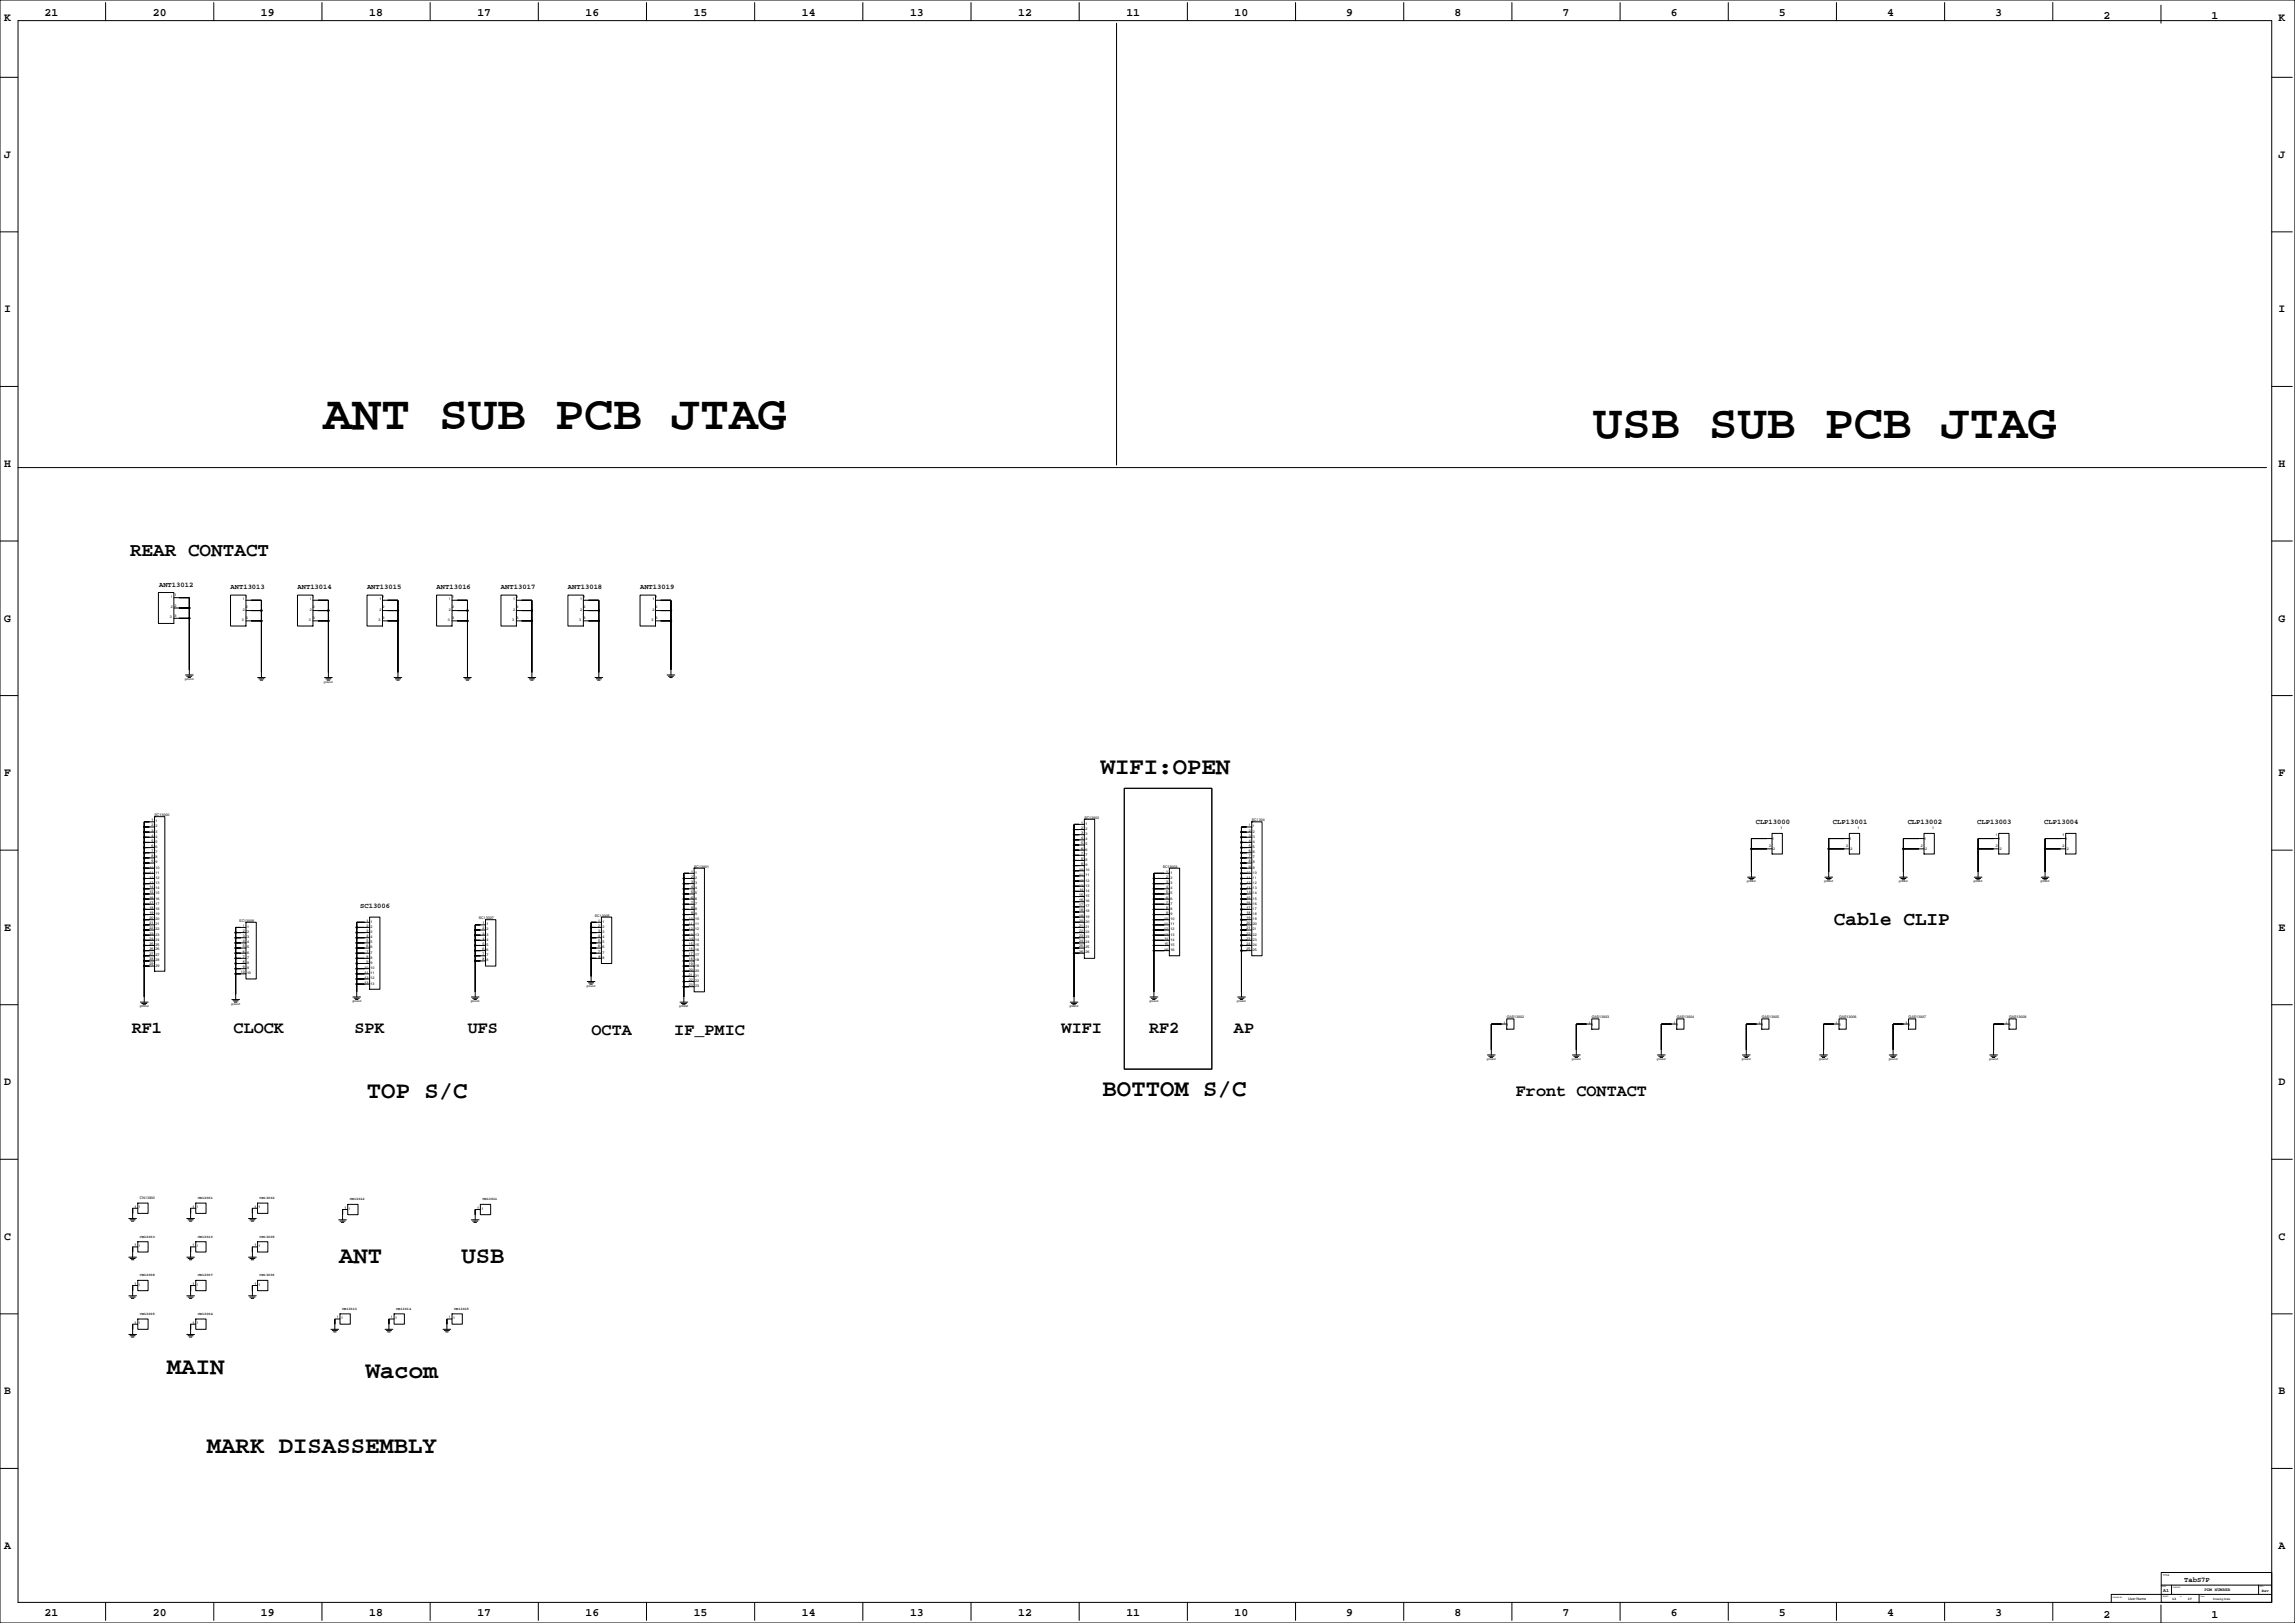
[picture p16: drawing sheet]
<svg xmlns="http://www.w3.org/2000/svg" width="2263mm" height="1600mm" viewBox="0 0 2263 1600" stroke-linecap="round" stroke-linejoin="round" font-family="sans-serif">
<defs><g id="words">
<g font-size="47.6">
<text x="319" y="423">ANT SUB PCB JTAG</text>
<text x="1571" y="432">USB SUB PCB JTAG</text>
</g>
<g font-size="23.6">
<text x="1085" y="763">WIFI:OPEN</text>
<text x="362" y="1083">TOP S/C</text>
<text x="1087" y="1080">BOTTOM S/C</text>
<text x="334" y="1245">ANT</text>
<text x="455" y="1245">USB</text>
<text x="165" y="1354">MAIN</text>
<text x="361" y="1358">Wacom</text>
<text x="204" y="1432">MARK DISASSEMBLY</text>
</g>
<g font-size="19">
<text x="128" y="548">REAR CONTACT</text>
<text x="1808" y="912">Cable CLIP</text>
</g>
<g font-size="16.6">
<text x="130" y="1018">RF1</text>
<text x="230" y="1018">CLOCK</text>
<text x="349" y="1018">SPK</text>
<text x="461" y="1018">UFS</text>
<text x="1047" y="1018">WIFI</text>
<text x="1133" y="1018">RF2</text>
<text x="1217" y="1018">AP</text>
<text x="583" y="1020">OCTA</text>
<text x="665" y="1020">IF_PMIC</text>
<text x="1495" y="1080">Front CONTACT</text>
</g>
<g font-size="11.3">
<text x="44" y="16">21</text>
<text x="151" y="16">20</text>
<text x="257" y="16">19</text>
<text x="364" y="16">18</text>
<text x="471" y="16">17</text>
<text x="577" y="16">16</text>
<text x="684" y="16">15</text>
<text x="791" y="16">14</text>
<text x="897" y="16">13</text>
<text x="1004" y="16">12</text>
<text x="1111" y="16">11</text>
<text x="1217" y="16">10</text>
<text x="1327" y="16">9</text>
<text x="1434" y="16">8</text>
<text x="1541" y="16">7</text>
<text x="1647" y="16">6</text>
<text x="1754" y="16">5</text>
<text x="1861" y="16">4</text>
<text x="1967" y="16">3</text>
<text x="4" y="21">K</text>
<text x="2074" y="18">2</text>
<text x="2181" y="18">1</text>
<text x="2247" y="21">K</text>
<text x="4" y="156">J</text>
<text x="2247" y="156">J</text>
<text x="4" y="308">I</text>
<text x="2247" y="308">I</text>
<text x="4" y="460">H</text>
<text x="2247" y="460">H</text>
<text x="4" y="613">G</text>
<text x="2247" y="613">G</text>
<text x="4" y="765">F</text>
<text x="2247" y="765">F</text>
<text x="4" y="917">E</text>
<text x="2247" y="917">E</text>
<text x="4" y="1070">D</text>
<text x="2247" y="1070">D</text>
<text x="4" y="1222">C</text>
<text x="2247" y="1222">C</text>
<text x="4" y="1374">B</text>
<text x="2247" y="1374">B</text>
<text x="4" y="1527">A</text>
<text x="2247" y="1527">A</text>
<text x="44" y="1593">21</text>
<text x="151" y="1593">20</text>
<text x="257" y="1593">19</text>
<text x="364" y="1593">18</text>
<text x="471" y="1593">17</text>
<text x="577" y="1593">16</text>
<text x="684" y="1593">15</text>
<text x="791" y="1593">14</text>
<text x="897" y="1593">13</text>
<text x="1004" y="1593">12</text>
<text x="1111" y="1593">11</text>
<text x="1217" y="1593">10</text>
<text x="1327" y="1593">9</text>
<text x="1434" y="1593">8</text>
<text x="1541" y="1593">7</text>
<text x="1647" y="1593">6</text>
<text x="1754" y="1593">5</text>
<text x="1861" y="1593">4</text>
<text x="1967" y="1593">3</text>
<text x="2074" y="1595">2</text>
<text x="2181" y="1595">1</text>
</g>
<g font-size="7.1">
<text x="157" y="578">ANT13012</text>
<text x="227" y="580">ANT13013</text>
<text x="293" y="580">ANT13014</text>
<text x="362" y="580">ANT13015</text>
<text x="430" y="580">ANT13016</text>
<text x="494" y="580">ANT13017</text>
<text x="560" y="580">ANT13018</text>
<text x="631" y="580">ANT13019</text>
<text x="1731" y="813">CLP13000</text>
<text x="1807" y="813">CLP13001</text>
<text x="1881" y="813">CLP13002</text>
<text x="1949" y="813">CLP13003</text>
<text x="2015" y="813">CLP13004</text>
<text x="355" y="895">SC13006</text>
<text x="2153" y="1559">TabS7P</text>
</g>
<text font-size="4.9" x="2133" y="1569">A1</text>
<text font-size="4.2" x="2173" y="1568">PDM NUMBER</text>
<text font-size="3.9" x="2230" y="1569">Rev</text>
<g font-size="3.5">
<text x="172" y="588">1</text>
<text x="168" y="589">1</text>
<text x="239" y="592">1</text>
<text x="243" y="590">1</text>
<text x="305" y="592">1</text>
<text x="309" y="590">1</text>
<text x="374" y="592">1</text>
<text x="377" y="590">1</text>
<text x="443" y="592">1</text>
<text x="446" y="590">1</text>
<text x="506" y="592">1</text>
<text x="509" y="590">1</text>
<text x="572" y="592">1</text>
<text x="575" y="590">1</text>
<text x="643" y="592">1</text>
<text x="646" y="590">1</text>
<text x="168" y="599">2</text>
<text x="172" y="598">2</text>
<text x="243" y="600">2</text>
<text x="309" y="600">2</text>
<text x="377" y="600">2</text>
<text x="446" y="600">2</text>
<text x="509" y="600">2</text>
<text x="575" y="600">2</text>
<text x="646" y="600">2</text>
<text x="239" y="602">2</text>
<text x="305" y="602">2</text>
<text x="374" y="602">2</text>
<text x="443" y="602">2</text>
<text x="506" y="602">2</text>
<text x="572" y="602">2</text>
<text x="643" y="602">2</text>
<text x="167" y="609">3</text>
<text x="172" y="608">3</text>
<text x="238" y="612">3</text>
<text x="243" y="610">3</text>
<text x="304" y="612">3</text>
<text x="309" y="610">3</text>
<text x="373" y="612">3</text>
<text x="377" y="610">3</text>
<text x="442" y="612">3</text>
<text x="446" y="610">3</text>
<text x="505" y="612">3</text>
<text x="509" y="610">3</text>
<text x="571" y="612">3</text>
<text x="575" y="610">3</text>
<text x="642" y="612">3</text>
<text x="646" y="610">3</text>
<text x="149" y="810">1</text>
<text x="152" y="804">SC13000</text>
<text x="1069" y="807">SC13002</text>
<text x="1234" y="810">SC1304</text>
<text x="149" y="815">2</text>
<text x="153" y="816">2</text>
<text x="153" y="811">1</text>
<text x="1066" y="812">1</text>
<text x="1070" y="813">1</text>
<text x="1231" y="815">1</text>
<text x="1235" y="816">1</text>
<text x="149" y="820">3</text>
<text x="153" y="821">3</text>
<text x="1066" y="817">2</text>
<text x="1070" y="818">2</text>
<text x="1231" y="820">2</text>
<text x="1235" y="821">2</text>
<text x="1755" y="817">1</text>
<text x="1832" y="817">1</text>
<text x="1905" y="817">1</text>
<text x="149" y="825">4</text>
<text x="153" y="826">4</text>
<text x="1066" y="822">3</text>
<text x="1066" y="827">4</text>
<text x="1070" y="823">3</text>
<text x="1231" y="825">3</text>
<text x="1235" y="826">3</text>
<text x="1747" y="828">1</text>
<text x="1823" y="828">1</text>
<text x="1897" y="828">1</text>
<text x="1968" y="825">1</text>
<text x="1971" y="828">1</text>
<text x="2034" y="825">1</text>
<text x="2037" y="828">1</text>
<text x="149" y="830">5</text>
<text x="153" y="831">5</text>
<text x="1066" y="832">5</text>
<text x="1070" y="828">4</text>
<text x="1070" y="833">5</text>
<text x="1231" y="830">4</text>
<text x="1235" y="831">4</text>
<text x="149" y="840">7</text>
<text x="149" y="835">6</text>
<text x="153" y="836">6</text>
<text x="1066" y="837">6</text>
<text x="1070" y="838">6</text>
<text x="1231" y="840">6</text>
<text x="1231" y="835">5</text>
<text x="1235" y="836">5</text>
<text x="1744" y="835">2</text>
<text x="1748" y="838">2</text>
<text x="1820" y="835">2</text>
<text x="1824" y="838">2</text>
<text x="1894" y="835">2</text>
<text x="1898" y="838">2</text>
<text x="1968" y="835">2</text>
<text x="1972" y="838">2</text>
<text x="2034" y="835">2</text>
<text x="2038" y="838">2</text>
<text x="149" y="845">8</text>
<text x="153" y="841">7</text>
<text x="1066" y="843">7</text>
<text x="1070" y="844">7</text>
<text x="1231" y="845">7</text>
<text x="1235" y="841">6</text>
<text x="149" y="850">9</text>
<text x="153" y="846">8</text>
<text x="153" y="851">9</text>
<text x="1066" y="848">8</text>
<text x="1070" y="849">8</text>
<text x="1231" y="850">8</text>
<text x="1235" y="846">7</text>
<text x="1235" y="851">8</text>
<text x="147" y="856">10</text>
<text x="153" y="856">10</text>
<text x="684" y="855">SC13001</text>
<text x="1066" y="853">9</text>
<text x="1070" y="854">9</text>
<text x="1146" y="855">SC13003</text>
<text x="1231" y="855">9</text>
<text x="1235" y="856">9</text>
<text x="147" y="861">11</text>
<text x="153" y="861">11</text>
<text x="681" y="860">1</text>
<text x="685" y="861">1</text>
<text x="1064" y="864">11</text>
<text x="1064" y="859">10</text>
<text x="1070" y="859">10</text>
<text x="1070" y="864">11</text>
<text x="1150" y="860">1</text>
<text x="1154" y="861">1</text>
<text x="1229" y="861">10</text>
<text x="1235" y="861">10</text>
<text x="147" y="866">12</text>
<text x="153" y="866">12</text>
<text x="681" y="865">2</text>
<text x="685" y="866">2</text>
<text x="1064" y="869">12</text>
<text x="1070" y="869">12</text>
<text x="1150" y="865">2</text>
<text x="1154" y="866">2</text>
<text x="1229" y="866">11</text>
<text x="1235" y="866">11</text>
<text x="147" y="871">13</text>
<text x="147" y="876">14</text>
<text x="153" y="871">13</text>
<text x="681" y="870">3</text>
<text x="681" y="876">4</text>
<text x="685" y="871">3</text>
<text x="1064" y="874">13</text>
<text x="1070" y="874">13</text>
<text x="1150" y="870">3</text>
<text x="1150" y="876">4</text>
<text x="1154" y="871">3</text>
<text x="1229" y="871">12</text>
<text x="1235" y="871">12</text>
<text x="147" y="881">15</text>
<text x="153" y="877">14</text>
<text x="153" y="882">15</text>
<text x="681" y="881">5</text>
<text x="685" y="877">4</text>
<text x="685" y="882">5</text>
<text x="1064" y="878">14</text>
<text x="1070" y="879">14</text>
<text x="1150" y="881">5</text>
<text x="1154" y="877">4</text>
<text x="1154" y="882">5</text>
<text x="1229" y="877">13</text>
<text x="1229" y="881">14</text>
<text x="1235" y="882">14</text>
<text x="1235" y="877">13</text>
<text x="147" y="886">16</text>
<text x="153" y="887">16</text>
<text x="681" y="886">6</text>
<text x="685" y="887">6</text>
<text x="1064" y="883">15</text>
<text x="1070" y="884">15</text>
<text x="1150" y="886">6</text>
<text x="1154" y="887">6</text>
<text x="1229" y="886">15</text>
<text x="1235" y="887">15</text>
<text x="147" y="891">17</text>
<text x="153" y="892">17</text>
<text x="681" y="891">7</text>
<text x="685" y="892">7</text>
<text x="1064" y="893">17</text>
<text x="1064" y="888">16</text>
<text x="1070" y="889">16</text>
<text x="1150" y="891">7</text>
<text x="1154" y="892">7</text>
<text x="1229" y="891">16</text>
<text x="1235" y="892">16</text>
<text x="147" y="896">18</text>
<text x="153" y="897">18</text>
<text x="681" y="896">8</text>
<text x="685" y="897">8</text>
<text x="1064" y="898">18</text>
<text x="1070" y="894">17</text>
<text x="1070" y="899">18</text>
<text x="1150" y="896">8</text>
<text x="1154" y="897">8</text>
<text x="1229" y="896">17</text>
<text x="1235" y="897">17</text>
<text x="147" y="901">19</text>
<text x="153" y="902">19</text>
<text x="586" y="903">SC13005</text>
<text x="681" y="901">9</text>
<text x="685" y="902">9</text>
<text x="1064" y="903">19</text>
<text x="1070" y="904">19</text>
<text x="1150" y="901">9</text>
<text x="1154" y="902">9</text>
<text x="1229" y="901">18</text>
<text x="1235" y="902">18</text>
<text x="147" y="911">21</text>
<text x="147" y="906">20</text>
<text x="153" y="907">20</text>
<text x="236" y="909">SC13008</text>
<text x="361" y="909">1</text>
<text x="365" y="910">1</text>
<text x="472" y="906">SC13007</text>
<text x="476" y="911">1</text>
<text x="590" y="909">1</text>
<text x="594" y="910">1</text>
<text x="679" y="907">10</text>
<text x="685" y="907">10</text>
<text x="1064" y="909">20</text>
<text x="1070" y="910">20</text>
<text x="1148" y="907">10</text>
<text x="1154" y="907">10</text>
<text x="1229" y="906">19</text>
<text x="1229" y="911">20</text>
<text x="1235" y="907">19</text>
<text x="147" y="916">22</text>
<text x="153" y="912">21</text>
<text x="153" y="917">22</text>
<text x="239" y="914">1</text>
<text x="244" y="915">1</text>
<text x="361" y="914">2</text>
<text x="365" y="915">2</text>
<text x="476" y="916">2</text>
<text x="480" y="917">2</text>
<text x="480" y="912">1</text>
<text x="590" y="914">2</text>
<text x="594" y="915">2</text>
<text x="679" y="917">12</text>
<text x="679" y="912">11</text>
<text x="685" y="912">11</text>
<text x="685" y="917">12</text>
<text x="1064" y="914">21</text>
<text x="1070" y="915">21</text>
<text x="1148" y="917">12</text>
<text x="1148" y="912">11</text>
<text x="1154" y="912">11</text>
<text x="1154" y="917">12</text>
<text x="1229" y="916">21</text>
<text x="1235" y="912">20</text>
<text x="1235" y="917">21</text>
<text x="147" y="921">23</text>
<text x="153" y="922">23</text>
<text x="239" y="924">3</text>
<text x="239" y="919">2</text>
<text x="244" y="920">2</text>
<text x="361" y="924">4</text>
<text x="361" y="919">3</text>
<text x="365" y="920">3</text>
<text x="476" y="921">3</text>
<text x="480" y="922">3</text>
<text x="590" y="924">4</text>
<text x="590" y="919">3</text>
<text x="594" y="920">3</text>
<text x="679" y="922">13</text>
<text x="685" y="922">13</text>
<text x="1064" y="924">23</text>
<text x="1064" y="919">22</text>
<text x="1070" y="920">22</text>
<text x="1148" y="922">13</text>
<text x="1154" y="922">13</text>
<text x="1229" y="921">22</text>
<text x="1235" y="922">22</text>
<text x="147" y="926">24</text>
<text x="153" y="927">24</text>
<text x="239" y="929">4</text>
<text x="244" y="930">4</text>
<text x="244" y="925">3</text>
<text x="361" y="929">5</text>
<text x="365" y="925">4</text>
<text x="365" y="930">5</text>
<text x="476" y="926">4</text>
<text x="480" y="927">4</text>
<text x="590" y="929">5</text>
<text x="594" y="925">4</text>
<text x="594" y="930">5</text>
<text x="679" y="926">14</text>
<text x="685" y="927">14</text>
<text x="1064" y="929">24</text>
<text x="1070" y="930">24</text>
<text x="1070" y="925">23</text>
<text x="1148" y="926">14</text>
<text x="1154" y="927">14</text>
<text x="1229" y="926">23</text>
<text x="1235" y="927">23</text>
<text x="147" y="931">25</text>
<text x="153" y="932">25</text>
<text x="239" y="934">5</text>
<text x="244" y="935">5</text>
<text x="361" y="934">6</text>
<text x="365" y="935">6</text>
<text x="476" y="931">5</text>
<text x="480" y="932">5</text>
<text x="590" y="934">6</text>
<text x="594" y="935">6</text>
<text x="679" y="931">15</text>
<text x="685" y="932">15</text>
<text x="1064" y="934">25</text>
<text x="1070" y="935">25</text>
<text x="1148" y="931">15</text>
<text x="1154" y="932">15</text>
<text x="1229" y="931">24</text>
<text x="1235" y="932">24</text>
<text x="147" y="942">27</text>
<text x="147" y="936">26</text>
<text x="153" y="937">26</text>
<text x="239" y="939">6</text>
<text x="244" y="940">6</text>
<text x="361" y="939">7</text>
<text x="365" y="940">7</text>
<text x="476" y="936">6</text>
<text x="476" y="942">7</text>
<text x="480" y="938">6</text>
<text x="590" y="939">7</text>
<text x="594" y="940">7</text>
<text x="679" y="942">17</text>
<text x="679" y="936">16</text>
<text x="685" y="938">16</text>
<text x="1064" y="939">26</text>
<text x="1070" y="939">26</text>
<text x="1148" y="938">16</text>
<text x="1154" y="938">16</text>
<text x="1229" y="936">25</text>
<text x="1235" y="938">25</text>
<text x="147" y="947">28</text>
<text x="153" y="948">28</text>
<text x="153" y="943">27</text>
<text x="239" y="944">7</text>
<text x="244" y="945">7</text>
<text x="361" y="944">8</text>
<text x="365" y="945">8</text>
<text x="476" y="947">8</text>
<text x="480" y="948">8</text>
<text x="480" y="943">7</text>
<text x="590" y="944">8</text>
<text x="594" y="945">8</text>
<text x="679" y="947">18</text>
<text x="685" y="943">17</text>
<text x="685" y="948">18</text>
<text x="147" y="952">29</text>
<text x="153" y="953">29</text>
<text x="239" y="949">8</text>
<text x="244" y="950">8</text>
<text x="361" y="949">9</text>
<text x="365" y="950">9</text>
<text x="679" y="952">19</text>
<text x="685" y="953">19</text>
<text x="238" y="959">10</text>
<text x="239" y="954">9</text>
<text x="244" y="955">9</text>
<text x="359" y="955">10</text>
<text x="365" y="955">10</text>
<text x="679" y="957">20</text>
<text x="685" y="958">20</text>
<text x="244" y="960">10</text>
<text x="359" y="965">12</text>
<text x="359" y="960">11</text>
<text x="365" y="965">12</text>
<text x="365" y="960">11</text>
<text x="679" y="962">21</text>
<text x="685" y="963">21</text>
<text x="359" y="969">13</text>
<text x="365" y="971">13</text>
<text x="679" y="967">22</text>
<text x="685" y="968">22</text>
<text x="679" y="972">23</text>
<text x="685" y="973">23</text>
<text x="1486" y="1004">GAS13002</text>
<text x="1569" y="1004">GAS13003</text>
<text x="1653" y="1004">GAS13004</text>
<text x="1737" y="1004">GAS13005</text>
<text x="1813" y="1004">GAS13006</text>
<text x="1882" y="1004">GAS13007</text>
<text x="1981" y="1004">GAS13008</text>
<text x="1483" y="1010">1</text>
<text x="1486" y="1011">1</text>
<text x="1566" y="1010">1</text>
<text x="1569" y="1011">1</text>
<text x="1650" y="1010">1</text>
<text x="1653" y="1011">1</text>
<text x="1734" y="1010">1</text>
<text x="1737" y="1011">1</text>
<text x="1810" y="1010">1</text>
<text x="1813" y="1011">1</text>
<text x="1879" y="1010">1</text>
<text x="1882" y="1011">1</text>
<text x="1978" y="1010">1</text>
<text x="1981" y="1011">1</text>
<text x="138" y="1182">CN13000</text>
<text x="195" y="1182">CN13001</text>
<text x="256" y="1182">CN13002</text>
<text x="345" y="1183">CN13012</text>
<text x="476" y="1183">CN13011</text>
<text x="133" y="1190">1</text>
<text x="137" y="1191">1</text>
<text x="190" y="1190">1</text>
<text x="194" y="1191">1</text>
<text x="251" y="1190">1</text>
<text x="255" y="1191">1</text>
<text x="340" y="1192">1</text>
<text x="344" y="1192">1</text>
<text x="470" y="1192">1</text>
<text x="475" y="1192">1</text>
<text x="138" y="1220">CN13003</text>
<text x="195" y="1220">CN13010</text>
<text x="256" y="1220">CN13009</text>
<text x="133" y="1228">1</text>
<text x="137" y="1229">1</text>
<text x="190" y="1228">1</text>
<text x="194" y="1229">1</text>
<text x="251" y="1228">1</text>
<text x="255" y="1229">1</text>
<text x="138" y="1258">CN13008</text>
<text x="195" y="1258">CN13007</text>
<text x="256" y="1258">CN13006</text>
<text x="133" y="1267">1</text>
<text x="137" y="1267">1</text>
<text x="190" y="1267">1</text>
<text x="194" y="1267">1</text>
<text x="251" y="1267">1</text>
<text x="255" y="1267">1</text>
<text x="337" y="1291">CN13013</text>
<text x="391" y="1291">CN13014</text>
<text x="448" y="1291">CN13015</text>
<text x="138" y="1296">CN13005</text>
<text x="195" y="1296">CN13004</text>
<text x="332" y="1300">1</text>
<text x="336" y="1300">1</text>
<text x="385" y="1300">1</text>
<text x="390" y="1300">1</text>
<text x="443" y="1300">1</text>
<text x="447" y="1300">1</text>
<text x="133" y="1305">1</text>
<text x="137" y="1305">1</text>
<text x="190" y="1305">1</text>
<text x="194" y="1305">1</text>
<text x="2098" y="1577">User Name</text>
<text x="2141" y="1577">13</text>
<text x="2157" y="1577">17</text>
</g>
<g font-size="2.8">
<text x="182" y="670">ground</text>
<text x="319" y="673">ground</text>
<text x="1722" y="870">ground</text>
<text x="1799" y="870">ground</text>
<text x="1872" y="870">ground</text>
<text x="1946" y="870">ground</text>
<text x="2012" y="870">ground</text>
<text x="578" y="972">ground</text>
<text x="347" y="988">ground</text>
<text x="464" y="988">ground</text>
<text x="1133" y="988">ground</text>
<text x="1220" y="988">ground</text>
<text x="138" y="993">ground</text>
<text x="228" y="990">ground</text>
<text x="670" y="993">ground</text>
<text x="1054" y="993">ground</text>
<text x="1466" y="1045">ground</text>
<text x="1550" y="1045">ground</text>
<text x="1634" y="1045">ground</text>
<text x="1717" y="1045">ground</text>
<text x="1794" y="1045">ground</text>
<text x="1862" y="1045">ground</text>
<text x="1961" y="1045">ground</text>
<text x="2182" y="1577">Drawing Date</text>
</g>
<text font-size="2.5" x="2132" y="1554">TITLE</text>
<g font-size="1.8">
<text x="2132" y="1565">SIZE</text>
<text x="2143" y="1565">DWG NO</text>
<text x="2228" y="1565">REV</text>
<text x="2083" y="1575">DRAWN BY</text>
<text x="2132" y="1574">SHEET</text>
<text x="2150" y="1574">of</text>
<text x="2170" y="1574">Date</text>
</g>
</g></defs>
<g fill="none" stroke="#000" stroke-width=".99">
<path d="M0 0h2263v1600h-2263zM104 3v17M211 3v17M317 3v17M424 3v17M531 3v17M637 3v17M744 3v17M851 3v17M957 3v17M1064 3v17M1171 3v17"/>
<path d="M1277 3v17M1384 3v17M1491 3v17M1597 3v17M1704 3v17M1811 3v17M1917 3v17M2024 3v17M2131 5v18M18 20h2222v1560h-2222zM1101 23v435M0 76h18"/>
<path d="M2240 76h20M0 229h18M2240 229h20M0 381h18M2240 381h20M18 461h2217M0 533h18M2240 533h20M156 584h15v31h-15zM171 589h16v76M171 599h16M227 587h16v30h-16z"/>
<path d="M243 592h15v76M293 587h16v30h-16zM309 592h15v76M362 587h15v30h-15zM377 592h15v76M430 587h16v30h-16zM446 592h15v76M494 587h15v30h-15zM509 592h15v76M560 587h15v30h-15zM575 592h15v76M631 587h15v30h-15z"/>
<path d="M646 592h16v73M171 609h16M243 612h15M243 602h15M309 612h15M309 602h15M377 612h15M377 602h15M446 612h15M446 602h15M509 612h15M509 602h15"/>
<path d="M575 612h15M575 602h15M646 612h16M646 602h16M183 665h7M184 667h5M185 668h3M254 668h8M255 669h5M256 670h3M320 668h8M321 669h5"/>
<path d="M323 670h2M389 668h7M390 669h5M391 670h3M457 668h8M458 669h5M460 670h2M521 668h7M522 669h5M523 670h3M587 668h7M588 669h5"/>
<path d="M589 670h3M658 665h7M659 667h5M660 668h3M0 686h18M2240 686h20M1108 777h87v277h-87zM142 815h10M152 805h11v152h-11zM152 810h-10v178M152 805h1M1059 818h10"/>
<path d="M1069 808h10v137h-10zM1069 813h-10v175M1069 808h1M1234 810h10v132h-10zM1234 815h-10v168M1234 810h1M0 838h18M142 835h10M142 830h10M142 825h10M142 820h10M1059 838h10"/>
<path d="M1059 833h10M1059 828h10M1059 823h10M1224 835h10M1224 830h10M1224 825h10M1224 820h10M1727 837h20M1747 822h10v20h-10zM1747 827h-20v38M1803 837h20M1823 822h10v20h-10z"/>
<path d="M1823 827h-20v38M1877 837h20M1897 822h10v20h-10zM1897 827h-20v38M1950 837h21M1971 822h10v20h-10zM1971 827h-21v38M2016 837h21M2037 822h10v20h-10zM2037 827h-21v38M2240 838h20M142 856h10"/>
<path d="M142 851h10M142 846h10M142 841h10M684 856h11v122h-11zM684 856h1M1059 858h10M1059 848h10M1059 853h10M1059 843h10M1153 856h10v86h-10zM1224 856h10M1224 851h10"/>
<path d="M1224 846h10M1224 841h10M142 876h10M142 871h10M142 866h10M142 861h10M674 876h10M674 871h10M674 866h10M684 861h-10v127M1059 868h10M1059 863h10"/>
<path d="M1059 879h10M1059 874h10M1138 876h15M1138 871h15M1138 866h15M1153 861h-15v122M1224 876h10M1224 871h10M1224 866h10M1224 861h10M1723 865h8M1724 866h5"/>
<path d="M1726 867h2M1799 865h8M1800 866h6M1802 867h2M1873 865h7M1874 866h5M1875 867h3M1946 865h8M1948 866h5M1949 867h3M2012 865h8M2014 866h5"/>
<path d="M2015 867h3M142 896h10M142 891h10M142 886h10M142 881h10M674 896h10M674 891h10M674 886h10M674 881h10M1059 894h10M1059 889h10M1059 899h10"/>
<path d="M1059 884h10M1138 896h15M1138 891h15M1138 886h15M1138 881h15M1224 896h10M1224 891h10M1224 886h10M1224 881h10M142 917h10M142 912h10M142 907h10"/>
<path d="M142 902h10M232 919h11M243 909h10v56h-10zM243 914h-11v71M352 914h12M352 919h12M364 904h11v71h-11zM364 909h-12v74M469 917h10M479 907h10v45h-10zM479 912h-10v71M583 914h10"/>
<path d="M583 919h10M593 904h10v46h-10zM593 909h-10v59M674 917h10M674 912h10M674 907h10M674 902h10M1059 914h10M1059 919h10M1059 909h10M1059 904h10M1138 917h15"/>
<path d="M1138 912h15M1138 907h15M1138 902h15M1224 917h10M1224 912h10M1224 907h10M1224 902h10M142 927h10M142 922h10M142 932h10M142 937h10M232 924h11"/>
<path d="M232 929h11M232 935h11M232 940h11M352 924h12M352 929h12M352 935h12M352 940h12M469 927h10M469 922h10M469 932h10M469 937h10M583 924h10"/>
<path d="M583 929h10M583 935h10M583 940h10M674 927h10M674 922h10M674 932h10M674 937h10M1059 924h10M1059 929h10M1059 935h10M1059 940h10M1138 927h15"/>
<path d="M1138 922h15M1138 932h15M1138 937h15M1224 927h10M1224 922h10M1224 932h10M1224 937h10M142 947h10M142 942h10M142 952h10M232 945h11M232 950h11"/>
<path d="M232 955h11M232 960h11M352 945h12M352 950h12M352 955h12M352 960h12M469 947h10M469 942h10M583 945h10M674 947h10M674 942h10M674 952h10"/>
<path d="M674 957h10M352 965h12M352 970h12M579 968h8M580 969h5M582 970h2M674 968h10M674 973h10M674 962h10M0 990h18M138 988h8M140 989h5"/>
<path d="M141 990h2M229 985h7M230 987h5M231 988h3M348 983h8M349 984h5M350 985h3M465 983h7M466 984h5M467 985h3M670 988h8M672 989h5"/>
<path d="M673 990h2M1055 988h8M1056 989h5M1058 990h2M1134 983h7M1135 984h5M1136 985h3M1220 983h8M1221 984h6M1223 985h2M2240 990h20M1486 1004h7v11h-7z"/>
<path d="M1486 1009h-16v31M1569 1004h7v11h-7zM1569 1009h-15v31M1653 1004h7v11h-7zM1653 1009h-15v31M1737 1004h7v11h-7zM1737 1009h-15v31M1813 1004h7v11h-7zM1813 1009h-15v31M1882 1004h7v11h-7zM1882 1009h-16v31M1981 1004h7v11h-7z"/>
<path d="M1981 1009h-15v31M1467 1040h7M1550 1040h8M1634 1040h8M1718 1040h8M1794 1040h8M1863 1040h7M1962 1040h7M1468 1041h5M1469 1042h3M1552 1041h5M1553 1042h2"/>
<path d="M1635 1041h5M1637 1042h2M1719 1041h5M1720 1042h3M1795 1041h5M1797 1042h2M1864 1041h5M1865 1042h3M1963 1041h5M1964 1042h3M0 1143h18M2240 1143h20"/>
<path d="M136 1186h10v10h-10zM136 1191h-5v10M193 1186h10v10h-10zM193 1191h-5v10M254 1186h10v10h-10zM254 1191h-5v10M343 1187h10v10h-10zM343 1192h-5v10M474 1187h10v10h-10zM474 1192h-5v10M127 1201h8M128 1202h5"/>
<path d="M130 1204h2M184 1201h8M185 1202h5M187 1204h2M245 1201h8M246 1202h5M248 1204h2M334 1202h8M335 1204h5M336 1205h3M465 1202h7M466 1204h5"/>
<path d="M467 1205h3M127 1239h8M136 1224h10v10h-10zM136 1229h-5v10M184 1239h8M193 1224h10v10h-10zM193 1229h-5v10M245 1239h8M254 1224h10v10h-10zM254 1229h-5v10M128 1241h5M130 1242h2"/>
<path d="M185 1241h5M187 1242h2M246 1241h5M248 1242h2M127 1277h8M128 1279h5M130 1280h2M136 1262h10v10h-10zM136 1267h-5v10M184 1277h8M185 1279h5M187 1280h2"/>
<path d="M193 1262h10v10h-10zM193 1267h-5v10M245 1277h8M246 1279h5M248 1280h2M254 1262h10v10h-10zM254 1267h-5v10M0 1295h18M335 1295h10v10h-10zM389 1295h10v10h-10zM446 1295h10v10h-10zM2240 1295h20"/>
<path d="M127 1315h8M128 1317h5M130 1318h2M136 1300h10v10h-10zM136 1305h-5v10M184 1315h8M185 1317h5M187 1318h2M193 1300h10v10h-10zM193 1305h-5v10M326 1310h8M328 1312h5"/>
<path d="M329 1313h2M335 1300h-5v10M380 1310h7M381 1312h5M382 1313h3M389 1300h-6v10M437 1310h7M438 1312h5M439 1313h3M446 1300h-5v10M0 1447h18M2240 1447h20"/>
<path d="M2131 1550h109v30h-109zM104 1580v17M211 1580v17M317 1580v17M424 1580v17M531 1580v17M637 1580v17M744 1580v17M851 1580v17M957 1580v17M1064 1580v17M1171 1580v17"/>
<path d="M1277 1580v17M1384 1580v17M1491 1580v17M1597 1580v17M1704 1580v17M1811 1580v17M1917 1580v17M2024 1580v17M2131 1572h109M2131 1563h109M2131 1572h-49v8M2141 1563v9"/>
<path d="M2168 1572v8M2227 1563v9M2131 1582v18"/>
<circle cx="187" cy="599" r=".6"/>
<circle cx="187" cy="609" r=".6"/>
<circle cx="258" cy="612" r=".6"/>
<circle cx="258" cy="602" r=".6"/>
<circle cx="324" cy="612" r=".6"/>
<circle cx="324" cy="602" r=".6"/>
<circle cx="392" cy="612" r=".6"/>
<circle cx="392" cy="602" r=".6"/>
<circle cx="461" cy="612" r=".6"/>
<circle cx="461" cy="602" r=".6"/>
<circle cx="524" cy="612" r=".6"/>
<circle cx="524" cy="602" r=".6"/>
<circle cx="590" cy="612" r=".6"/>
<circle cx="590" cy="602" r=".6"/>
<circle cx="662" cy="612" r=".6"/>
<circle cx="662" cy="602" r=".6"/>
<circle cx="142" cy="815" r=".6"/>
<circle cx="1059" cy="818" r=".6"/>
<circle cx="142" cy="830" r=".6"/>
<circle cx="142" cy="835" r=".6"/>
<circle cx="142" cy="820" r=".6"/>
<circle cx="142" cy="825" r=".6"/>
<circle cx="1059" cy="833" r=".6"/>
<circle cx="1059" cy="823" r=".6"/>
<circle cx="1059" cy="838" r=".6"/>
<circle cx="1059" cy="828" r=".6"/>
<circle cx="1224" cy="830" r=".6"/>
<circle cx="1224" cy="835" r=".6"/>
<circle cx="1224" cy="820" r=".6"/>
<circle cx="1224" cy="825" r=".6"/>
<circle cx="1727" cy="837" r=".6"/>
<circle cx="1803" cy="837" r=".6"/>
<circle cx="1877" cy="837" r=".6"/>
<circle cx="1950" cy="837" r=".6"/>
<circle cx="2016" cy="837" r=".6"/>
<circle cx="142" cy="851" r=".6"/>
<circle cx="142" cy="841" r=".6"/>
<circle cx="142" cy="846" r=".6"/>
<circle cx="142" cy="856" r=".6"/>
<circle cx="1059" cy="853" r=".6"/>
<circle cx="1059" cy="858" r=".6"/>
<circle cx="1059" cy="843" r=".6"/>
<circle cx="1059" cy="848" r=".6"/>
<circle cx="1224" cy="851" r=".6"/>
<circle cx="1224" cy="846" r=".6"/>
<circle cx="1224" cy="841" r=".6"/>
<circle cx="1224" cy="856" r=".6"/>
<circle cx="142" cy="871" r=".6"/>
<circle cx="142" cy="866" r=".6"/>
<circle cx="142" cy="876" r=".6"/>
<circle cx="142" cy="861" r=".6"/>
<circle cx="674" cy="871" r=".6"/>
<circle cx="674" cy="866" r=".6"/>
<circle cx="674" cy="876" r=".6"/>
<circle cx="1059" cy="879" r=".6"/>
<circle cx="1059" cy="874" r=".6"/>
<circle cx="1059" cy="868" r=".6"/>
<circle cx="1059" cy="863" r=".6"/>
<circle cx="1138" cy="876" r=".6"/>
<circle cx="1138" cy="866" r=".6"/>
<circle cx="1138" cy="871" r=".6"/>
<circle cx="1224" cy="871" r=".6"/>
<circle cx="1224" cy="866" r=".6"/>
<circle cx="1224" cy="876" r=".6"/>
<circle cx="1224" cy="861" r=".6"/>
<circle cx="142" cy="886" r=".6"/>
<circle cx="142" cy="881" r=".6"/>
<circle cx="142" cy="891" r=".6"/>
<circle cx="142" cy="896" r=".6"/>
<circle cx="674" cy="886" r=".6"/>
<circle cx="674" cy="881" r=".6"/>
<circle cx="674" cy="891" r=".6"/>
<circle cx="674" cy="896" r=".6"/>
<circle cx="1059" cy="889" r=".6"/>
<circle cx="1059" cy="894" r=".6"/>
<circle cx="1059" cy="884" r=".6"/>
<circle cx="1059" cy="899" r=".6"/>
<circle cx="1138" cy="881" r=".6"/>
<circle cx="1138" cy="896" r=".6"/>
<circle cx="1138" cy="886" r=".6"/>
<circle cx="1138" cy="891" r=".6"/>
<circle cx="1224" cy="886" r=".6"/>
<circle cx="1224" cy="881" r=".6"/>
<circle cx="1224" cy="891" r=".6"/>
<circle cx="1224" cy="896" r=".6"/>
<circle cx="142" cy="907" r=".6"/>
<circle cx="142" cy="912" r=".6"/>
<circle cx="142" cy="917" r=".6"/>
<circle cx="142" cy="902" r=".6"/>
<circle cx="232" cy="919" r=".6"/>
<circle cx="352" cy="914" r=".6"/>
<circle cx="352" cy="919" r=".6"/>
<circle cx="469" cy="917" r=".6"/>
<circle cx="583" cy="914" r=".6"/>
<circle cx="583" cy="919" r=".6"/>
<circle cx="674" cy="907" r=".6"/>
<circle cx="674" cy="912" r=".6"/>
<circle cx="674" cy="917" r=".6"/>
<circle cx="674" cy="902" r=".6"/>
<circle cx="1059" cy="909" r=".6"/>
<circle cx="1059" cy="904" r=".6"/>
<circle cx="1059" cy="914" r=".6"/>
<circle cx="1059" cy="919" r=".6"/>
<circle cx="1138" cy="917" r=".6"/>
<circle cx="1138" cy="902" r=".6"/>
<circle cx="1138" cy="907" r=".6"/>
<circle cx="1138" cy="912" r=".6"/>
<circle cx="1224" cy="907" r=".6"/>
<circle cx="1224" cy="912" r=".6"/>
<circle cx="1224" cy="917" r=".6"/>
<circle cx="1224" cy="902" r=".6"/>
<circle cx="142" cy="937" r=".6"/>
<circle cx="142" cy="922" r=".6"/>
<circle cx="142" cy="927" r=".6"/>
<circle cx="142" cy="932" r=".6"/>
<circle cx="232" cy="935" r=".6"/>
<circle cx="232" cy="940" r=".6"/>
<circle cx="232" cy="924" r=".6"/>
<circle cx="232" cy="929" r=".6"/>
<circle cx="352" cy="935" r=".6"/>
<circle cx="352" cy="940" r=".6"/>
<circle cx="352" cy="924" r=".6"/>
<circle cx="352" cy="929" r=".6"/>
<circle cx="469" cy="937" r=".6"/>
<circle cx="469" cy="922" r=".6"/>
<circle cx="469" cy="927" r=".6"/>
<circle cx="469" cy="932" r=".6"/>
<circle cx="583" cy="935" r=".6"/>
<circle cx="583" cy="940" r=".6"/>
<circle cx="583" cy="924" r=".6"/>
<circle cx="583" cy="929" r=".6"/>
<circle cx="674" cy="937" r=".6"/>
<circle cx="674" cy="922" r=".6"/>
<circle cx="674" cy="927" r=".6"/>
<circle cx="674" cy="932" r=".6"/>
<circle cx="1059" cy="924" r=".6"/>
<circle cx="1059" cy="929" r=".6"/>
<circle cx="1059" cy="935" r=".6"/>
<circle cx="1059" cy="940" r=".6"/>
<circle cx="1138" cy="937" r=".6"/>
<circle cx="1138" cy="932" r=".6"/>
<circle cx="1138" cy="922" r=".6"/>
<circle cx="1138" cy="927" r=".6"/>
<circle cx="1224" cy="937" r=".6"/>
<circle cx="1224" cy="922" r=".6"/>
<circle cx="1224" cy="927" r=".6"/>
<circle cx="1224" cy="932" r=".6"/>
<circle cx="142" cy="942" r=".6"/>
<circle cx="142" cy="947" r=".6"/>
<circle cx="142" cy="952" r=".6"/>
<circle cx="232" cy="950" r=".6"/>
<circle cx="232" cy="955" r=".6"/>
<circle cx="232" cy="945" r=".6"/>
<circle cx="232" cy="960" r=".6"/>
<circle cx="352" cy="950" r=".6"/>
<circle cx="352" cy="955" r=".6"/>
<circle cx="352" cy="945" r=".6"/>
<circle cx="352" cy="960" r=".6"/>
<circle cx="469" cy="942" r=".6"/>
<circle cx="469" cy="947" r=".6"/>
<circle cx="583" cy="945" r=".6"/>
<circle cx="674" cy="957" r=".6"/>
<circle cx="674" cy="942" r=".6"/>
<circle cx="674" cy="947" r=".6"/>
<circle cx="674" cy="952" r=".6"/>
<circle cx="352" cy="970" r=".6"/>
<circle cx="352" cy="965" r=".6"/>
<circle cx="674" cy="973" r=".6"/>
<circle cx="674" cy="962" r=".6"/>
<circle cx="674" cy="968" r=".6"/>
</g>
<g fill="#000" stroke="#000" stroke-width=".99">
<path d="M176 589h11z" fill-rule="evenodd"/>
<path d="M187 589v10z" fill-rule="evenodd"/>
<path d="M176 599h11z" fill-rule="evenodd"/>
<path d="M187 599v10z" fill-rule="evenodd"/>
<path d="M248 592h10z" fill-rule="evenodd"/>
<path d="M258 592v10z" fill-rule="evenodd"/>
<path d="M324 592v10z" fill-rule="evenodd"/>
<path d="M314 592h10z" fill-rule="evenodd"/>
<path d="M382 592h10z" fill-rule="evenodd"/>
<path d="M392 592v10z" fill-rule="evenodd"/>
<path d="M451 592h10z" fill-rule="evenodd"/>
<path d="M461 592v10z" fill-rule="evenodd"/>
<path d="M514 592h10z" fill-rule="evenodd"/>
<path d="M524 592v10z" fill-rule="evenodd"/>
<path d="M580 592h10z" fill-rule="evenodd"/>
<path d="M590 592v10z" fill-rule="evenodd"/>
<path d="M662 592v10z" fill-rule="evenodd"/>
<path d="M651 592h11z" fill-rule="evenodd"/>
<path d="M176 609h11z" fill-rule="evenodd"/>
<path d="M187 609v51z" fill-rule="evenodd"/>
<path d="M248 612h10z" fill-rule="evenodd"/>
<path d="M258 612v51z" fill-rule="evenodd"/>
<path d="M258 602v10z" fill-rule="evenodd"/>
<path d="M248 602h10z" fill-rule="evenodd"/>
<path d="M314 602h10z" fill-rule="evenodd"/>
<path d="M314 612h10z" fill-rule="evenodd"/>
<path d="M324 612v51z" fill-rule="evenodd"/>
<path d="M324 602v10z" fill-rule="evenodd"/>
<path d="M382 612h10z" fill-rule="evenodd"/>
<path d="M382 602h10z" fill-rule="evenodd"/>
<path d="M392 602v10z" fill-rule="evenodd"/>
<path d="M392 612v51z" fill-rule="evenodd"/>
<path d="M451 612h10z" fill-rule="evenodd"/>
<path d="M451 602h10z" fill-rule="evenodd"/>
<path d="M461 602v10z" fill-rule="evenodd"/>
<path d="M461 612v51z" fill-rule="evenodd"/>
<path d="M514 612h10z" fill-rule="evenodd"/>
<path d="M524 612v51z" fill-rule="evenodd"/>
<path d="M524 602v10z" fill-rule="evenodd"/>
<path d="M514 602h10z" fill-rule="evenodd"/>
<path d="M580 612h10z" fill-rule="evenodd"/>
<path d="M580 602h10z" fill-rule="evenodd"/>
<path d="M590 602v10z" fill-rule="evenodd"/>
<path d="M590 612v51z" fill-rule="evenodd"/>
<path d="M651 602h11z" fill-rule="evenodd"/>
<path d="M651 612h11z" fill-rule="evenodd"/>
<path d="M662 612v48z" fill-rule="evenodd"/>
<path d="M662 602v10z" fill-rule="evenodd"/>
<path d="M142 810v5z" fill-rule="evenodd"/>
<path d="M142 815v5z" fill-rule="evenodd"/>
<path d="M142 815h5z" fill-rule="evenodd"/>
<path d="M142 810h5z" fill-rule="evenodd"/>
<path d="M1059 813v5z" fill-rule="evenodd"/>
<path d="M1059 818v5z" fill-rule="evenodd"/>
<path d="M1059 818h5z" fill-rule="evenodd"/>
<path d="M1059 813h5z" fill-rule="evenodd"/>
<path d="M1224 815v5z" fill-rule="evenodd"/>
<path d="M1224 815h5z" fill-rule="evenodd"/>
<path d="M142 820v5z" fill-rule="evenodd"/>
<path d="M142 825v5z" fill-rule="evenodd"/>
<path d="M142 830v5z" fill-rule="evenodd"/>
<path d="M142 835v6z" fill-rule="evenodd"/>
<path d="M142 835h5z" fill-rule="evenodd"/>
<path d="M142 830h5z" fill-rule="evenodd"/>
<path d="M142 825h5z" fill-rule="evenodd"/>
<path d="M142 820h5z" fill-rule="evenodd"/>
<path d="M1059 828v5z" fill-rule="evenodd"/>
<path d="M1059 823v5z" fill-rule="evenodd"/>
<path d="M1059 833v5z" fill-rule="evenodd"/>
<path d="M1059 838v5z" fill-rule="evenodd"/>
<path d="M1059 838h5z" fill-rule="evenodd"/>
<path d="M1059 833h5z" fill-rule="evenodd"/>
<path d="M1059 828h5z" fill-rule="evenodd"/>
<path d="M1059 823h5z" fill-rule="evenodd"/>
<path d="M1224 820v5z" fill-rule="evenodd"/>
<path d="M1224 825v5z" fill-rule="evenodd"/>
<path d="M1224 835v6z" fill-rule="evenodd"/>
<path d="M1224 830v5z" fill-rule="evenodd"/>
<path d="M1224 820h5z" fill-rule="evenodd"/>
<path d="M1224 825h5z" fill-rule="evenodd"/>
<path d="M1224 835h5z" fill-rule="evenodd"/>
<path d="M1224 830h5z" fill-rule="evenodd"/>
<path d="M1727 827v10z" fill-rule="evenodd"/>
<path d="M1727 837v23z" fill-rule="evenodd"/>
<path d="M1727 827h15z" fill-rule="evenodd"/>
<path d="M1727 837h15z" fill-rule="evenodd"/>
<path d="M1803 827v10z" fill-rule="evenodd"/>
<path d="M1803 837v23z" fill-rule="evenodd"/>
<path d="M1803 827h15z" fill-rule="evenodd"/>
<path d="M1803 837h15z" fill-rule="evenodd"/>
<path d="M1877 837v23z" fill-rule="evenodd"/>
<path d="M1877 827v10z" fill-rule="evenodd"/>
<path d="M1877 837h15z" fill-rule="evenodd"/>
<path d="M1877 827h15z" fill-rule="evenodd"/>
<path d="M1950 827v10z" fill-rule="evenodd"/>
<path d="M1950 837v23z" fill-rule="evenodd"/>
<path d="M1950 837h16z" fill-rule="evenodd"/>
<path d="M1950 827h16z" fill-rule="evenodd"/>
<path d="M2016 827v10z" fill-rule="evenodd"/>
<path d="M2016 837v23z" fill-rule="evenodd"/>
<path d="M2016 827h16z" fill-rule="evenodd"/>
<path d="M2016 837h16z" fill-rule="evenodd"/>
<path d="M142 841v5z" fill-rule="evenodd"/>
<path d="M142 846v5z" fill-rule="evenodd"/>
<path d="M142 851v5z" fill-rule="evenodd"/>
<path d="M142 856v5z" fill-rule="evenodd"/>
<path d="M142 856h5z" fill-rule="evenodd"/>
<path d="M142 851h5z" fill-rule="evenodd"/>
<path d="M142 846h5z" fill-rule="evenodd"/>
<path d="M142 841h5z" fill-rule="evenodd"/>
<path d="M1059 858v5z" fill-rule="evenodd"/>
<path d="M1059 853v5z" fill-rule="evenodd"/>
<path d="M1059 843v5z" fill-rule="evenodd"/>
<path d="M1059 848v5z" fill-rule="evenodd"/>
<path d="M1059 858h5z" fill-rule="evenodd"/>
<path d="M1059 848h5z" fill-rule="evenodd"/>
<path d="M1059 853h5z" fill-rule="evenodd"/>
<path d="M1059 843h5z" fill-rule="evenodd"/>
<path d="M1224 856v5z" fill-rule="evenodd"/>
<path d="M1224 851v5z" fill-rule="evenodd"/>
<path d="M1224 841v5z" fill-rule="evenodd"/>
<path d="M1224 846v5z" fill-rule="evenodd"/>
<path d="M1224 851h5z" fill-rule="evenodd"/>
<path d="M1224 856h5z" fill-rule="evenodd"/>
<path d="M1224 846h5z" fill-rule="evenodd"/>
<path d="M1224 841h5z" fill-rule="evenodd"/>
<path d="M142 861v5z" fill-rule="evenodd"/>
<path d="M142 866v5z" fill-rule="evenodd"/>
<path d="M142 871v5z" fill-rule="evenodd"/>
<path d="M142 876v5z" fill-rule="evenodd"/>
<path d="M142 876h5z" fill-rule="evenodd"/>
<path d="M142 871h5z" fill-rule="evenodd"/>
<path d="M142 866h5z" fill-rule="evenodd"/>
<path d="M142 861h5z" fill-rule="evenodd"/>
<path d="M674 861v5z" fill-rule="evenodd"/>
<path d="M674 866v5z" fill-rule="evenodd"/>
<path d="M674 871v5z" fill-rule="evenodd"/>
<path d="M674 876v5z" fill-rule="evenodd"/>
<path d="M674 876h5z" fill-rule="evenodd"/>
<path d="M674 871h5z" fill-rule="evenodd"/>
<path d="M674 866h5z" fill-rule="evenodd"/>
<path d="M674 861h5z" fill-rule="evenodd"/>
<path d="M1059 874v5z" fill-rule="evenodd"/>
<path d="M1059 879v5z" fill-rule="evenodd"/>
<path d="M1059 868v6z" fill-rule="evenodd"/>
<path d="M1059 863v5z" fill-rule="evenodd"/>
<path d="M1059 868h5z" fill-rule="evenodd"/>
<path d="M1059 863h5z" fill-rule="evenodd"/>
<path d="M1059 879h5z" fill-rule="evenodd"/>
<path d="M1059 874h5z" fill-rule="evenodd"/>
<path d="M1138 861v5z" fill-rule="evenodd"/>
<path d="M1138 866v5z" fill-rule="evenodd"/>
<path d="M1138 871v5z" fill-rule="evenodd"/>
<path d="M1138 876v5z" fill-rule="evenodd"/>
<path d="M1138 876h10z" fill-rule="evenodd"/>
<path d="M1138 871h10z" fill-rule="evenodd"/>
<path d="M1138 866h10z" fill-rule="evenodd"/>
<path d="M1138 861h10z" fill-rule="evenodd"/>
<path d="M1224 876v5z" fill-rule="evenodd"/>
<path d="M1224 871v5z" fill-rule="evenodd"/>
<path d="M1224 866v5z" fill-rule="evenodd"/>
<path d="M1224 861v5z" fill-rule="evenodd"/>
<path d="M1224 861h5z" fill-rule="evenodd"/>
<path d="M1224 876h5z" fill-rule="evenodd"/>
<path d="M1224 871h5z" fill-rule="evenodd"/>
<path d="M1224 866h5z" fill-rule="evenodd"/>
<path d="M142 881v5z" fill-rule="evenodd"/>
<path d="M142 886v5z" fill-rule="evenodd"/>
<path d="M142 891v5z" fill-rule="evenodd"/>
<path d="M142 896v6z" fill-rule="evenodd"/>
<path d="M142 896h5z" fill-rule="evenodd"/>
<path d="M142 891h5z" fill-rule="evenodd"/>
<path d="M142 886h5z" fill-rule="evenodd"/>
<path d="M142 881h5z" fill-rule="evenodd"/>
<path d="M674 881v5z" fill-rule="evenodd"/>
<path d="M674 891v5z" fill-rule="evenodd"/>
<path d="M674 896v6z" fill-rule="evenodd"/>
<path d="M674 886v5z" fill-rule="evenodd"/>
<path d="M674 896h5z" fill-rule="evenodd"/>
<path d="M674 886h5z" fill-rule="evenodd"/>
<path d="M674 881h5z" fill-rule="evenodd"/>
<path d="M674 891h5z" fill-rule="evenodd"/>
<path d="M1059 884v5z" fill-rule="evenodd"/>
<path d="M1059 889v5z" fill-rule="evenodd"/>
<path d="M1059 899v5z" fill-rule="evenodd"/>
<path d="M1059 894v5z" fill-rule="evenodd"/>
<path d="M1059 894h5z" fill-rule="evenodd"/>
<path d="M1059 889h5z" fill-rule="evenodd"/>
<path d="M1059 899h5z" fill-rule="evenodd"/>
<path d="M1059 884h5z" fill-rule="evenodd"/>
<path d="M1138 881v5z" fill-rule="evenodd"/>
<path d="M1138 886v5z" fill-rule="evenodd"/>
<path d="M1138 891v5z" fill-rule="evenodd"/>
<path d="M1138 896v6z" fill-rule="evenodd"/>
<path d="M1138 896h10z" fill-rule="evenodd"/>
<path d="M1138 891h10z" fill-rule="evenodd"/>
<path d="M1138 886h10z" fill-rule="evenodd"/>
<path d="M1138 881h10z" fill-rule="evenodd"/>
<path d="M1224 896v6z" fill-rule="evenodd"/>
<path d="M1224 891v5z" fill-rule="evenodd"/>
<path d="M1224 881v5z" fill-rule="evenodd"/>
<path d="M1224 886v5z" fill-rule="evenodd"/>
<path d="M1224 881h5z" fill-rule="evenodd"/>
<path d="M1224 896h5z" fill-rule="evenodd"/>
<path d="M1224 891h5z" fill-rule="evenodd"/>
<path d="M1224 886h5z" fill-rule="evenodd"/>
<path d="M142 902v5z" fill-rule="evenodd"/>
<path d="M142 907v5z" fill-rule="evenodd"/>
<path d="M142 912v5z" fill-rule="evenodd"/>
<path d="M142 917v5z" fill-rule="evenodd"/>
<path d="M142 917h5z" fill-rule="evenodd"/>
<path d="M142 912h5z" fill-rule="evenodd"/>
<path d="M142 907h5z" fill-rule="evenodd"/>
<path d="M142 902h5z" fill-rule="evenodd"/>
<path d="M232 914v5z" fill-rule="evenodd"/>
<path d="M232 919v5z" fill-rule="evenodd"/>
<path d="M232 919h5z" fill-rule="evenodd"/>
<path d="M232 914h5z" fill-rule="evenodd"/>
<path d="M352 909v5z" fill-rule="evenodd"/>
<path d="M352 914v5z" fill-rule="evenodd"/>
<path d="M352 919v5z" fill-rule="evenodd"/>
<path d="M352 919h7z" fill-rule="evenodd"/>
<path d="M352 914h7z" fill-rule="evenodd"/>
<path d="M352 909h7z" fill-rule="evenodd"/>
<path d="M469 912v5z" fill-rule="evenodd"/>
<path d="M469 917v5z" fill-rule="evenodd"/>
<path d="M469 917h5z" fill-rule="evenodd"/>
<path d="M469 912h5z" fill-rule="evenodd"/>
<path d="M583 909v5z" fill-rule="evenodd"/>
<path d="M583 914v5z" fill-rule="evenodd"/>
<path d="M583 919v5z" fill-rule="evenodd"/>
<path d="M583 919h5z" fill-rule="evenodd"/>
<path d="M583 914h5z" fill-rule="evenodd"/>
<path d="M583 909h5z" fill-rule="evenodd"/>
<path d="M674 902v5z" fill-rule="evenodd"/>
<path d="M674 907v5z" fill-rule="evenodd"/>
<path d="M674 912v5z" fill-rule="evenodd"/>
<path d="M674 917v5z" fill-rule="evenodd"/>
<path d="M674 917h5z" fill-rule="evenodd"/>
<path d="M674 912h5z" fill-rule="evenodd"/>
<path d="M674 902h5z" fill-rule="evenodd"/>
<path d="M674 907h5z" fill-rule="evenodd"/>
<path d="M1059 904v5z" fill-rule="evenodd"/>
<path d="M1059 909v5z" fill-rule="evenodd"/>
<path d="M1059 914v5z" fill-rule="evenodd"/>
<path d="M1059 919v5z" fill-rule="evenodd"/>
<path d="M1059 919h5z" fill-rule="evenodd"/>
<path d="M1059 904h5z" fill-rule="evenodd"/>
<path d="M1059 909h5z" fill-rule="evenodd"/>
<path d="M1059 914h5z" fill-rule="evenodd"/>
<path d="M1138 902v5z" fill-rule="evenodd"/>
<path d="M1138 907v5z" fill-rule="evenodd"/>
<path d="M1138 912v5z" fill-rule="evenodd"/>
<path d="M1138 917v5z" fill-rule="evenodd"/>
<path d="M1138 917h10z" fill-rule="evenodd"/>
<path d="M1138 912h10z" fill-rule="evenodd"/>
<path d="M1138 907h10z" fill-rule="evenodd"/>
<path d="M1138 902h10z" fill-rule="evenodd"/>
<path d="M1224 912v5z" fill-rule="evenodd"/>
<path d="M1224 907v5z" fill-rule="evenodd"/>
<path d="M1224 917v5z" fill-rule="evenodd"/>
<path d="M1224 902v5z" fill-rule="evenodd"/>
<path d="M1224 902h5z" fill-rule="evenodd"/>
<path d="M1224 912h5z" fill-rule="evenodd"/>
<path d="M1224 917h5z" fill-rule="evenodd"/>
<path d="M1224 907h5z" fill-rule="evenodd"/>
<path d="M142 922v5z" fill-rule="evenodd"/>
<path d="M142 927v5z" fill-rule="evenodd"/>
<path d="M142 937v5z" fill-rule="evenodd"/>
<path d="M142 932v5z" fill-rule="evenodd"/>
<path d="M142 937h5z" fill-rule="evenodd"/>
<path d="M142 932h5z" fill-rule="evenodd"/>
<path d="M142 927h5z" fill-rule="evenodd"/>
<path d="M142 922h5z" fill-rule="evenodd"/>
<path d="M232 924v5z" fill-rule="evenodd"/>
<path d="M232 929v6z" fill-rule="evenodd"/>
<path d="M232 935v5z" fill-rule="evenodd"/>
<path d="M232 940v5z" fill-rule="evenodd"/>
<path d="M232 940h5z" fill-rule="evenodd"/>
<path d="M232 935h5z" fill-rule="evenodd"/>
<path d="M232 929h5z" fill-rule="evenodd"/>
<path d="M232 924h5z" fill-rule="evenodd"/>
<path d="M352 924v5z" fill-rule="evenodd"/>
<path d="M352 929v6z" fill-rule="evenodd"/>
<path d="M352 935v5z" fill-rule="evenodd"/>
<path d="M352 940v5z" fill-rule="evenodd"/>
<path d="M352 940h7z" fill-rule="evenodd"/>
<path d="M352 935h7z" fill-rule="evenodd"/>
<path d="M352 929h7z" fill-rule="evenodd"/>
<path d="M352 924h7z" fill-rule="evenodd"/>
<path d="M469 922v5z" fill-rule="evenodd"/>
<path d="M469 927v5z" fill-rule="evenodd"/>
<path d="M469 932v5z" fill-rule="evenodd"/>
<path d="M469 937v5z" fill-rule="evenodd"/>
<path d="M469 937h5z" fill-rule="evenodd"/>
<path d="M469 932h5z" fill-rule="evenodd"/>
<path d="M469 927h5z" fill-rule="evenodd"/>
<path d="M469 922h5z" fill-rule="evenodd"/>
<path d="M583 924v5z" fill-rule="evenodd"/>
<path d="M583 929v6z" fill-rule="evenodd"/>
<path d="M583 935v5z" fill-rule="evenodd"/>
<path d="M583 940v5z" fill-rule="evenodd"/>
<path d="M583 935h5z" fill-rule="evenodd"/>
<path d="M583 929h5z" fill-rule="evenodd"/>
<path d="M583 924h5z" fill-rule="evenodd"/>
<path d="M583 940h5z" fill-rule="evenodd"/>
<path d="M674 922v5z" fill-rule="evenodd"/>
<path d="M674 927v5z" fill-rule="evenodd"/>
<path d="M674 932v5z" fill-rule="evenodd"/>
<path d="M674 937v5z" fill-rule="evenodd"/>
<path d="M674 937h5z" fill-rule="evenodd"/>
<path d="M674 922h5z" fill-rule="evenodd"/>
<path d="M674 927h5z" fill-rule="evenodd"/>
<path d="M674 932h5z" fill-rule="evenodd"/>
<path d="M1059 924v5z" fill-rule="evenodd"/>
<path d="M1059 929v6z" fill-rule="evenodd"/>
<path d="M1059 935v5z" fill-rule="evenodd"/>
<path d="M1059 940v43z" fill-rule="evenodd"/>
<path d="M1059 929h5z" fill-rule="evenodd"/>
<path d="M1059 924h5z" fill-rule="evenodd"/>
<path d="M1059 940h5z" fill-rule="evenodd"/>
<path d="M1059 935h5z" fill-rule="evenodd"/>
<path d="M1138 922v5z" fill-rule="evenodd"/>
<path d="M1138 927v5z" fill-rule="evenodd"/>
<path d="M1138 937v41z" fill-rule="evenodd"/>
<path d="M1138 932v5z" fill-rule="evenodd"/>
<path d="M1138 932h10z" fill-rule="evenodd"/>
<path d="M1138 922h10z" fill-rule="evenodd"/>
<path d="M1138 927h10z" fill-rule="evenodd"/>
<path d="M1138 937h10z" fill-rule="evenodd"/>
<path d="M1224 932v5z" fill-rule="evenodd"/>
<path d="M1224 927v5z" fill-rule="evenodd"/>
<path d="M1224 922v5z" fill-rule="evenodd"/>
<path d="M1224 937v41z" fill-rule="evenodd"/>
<path d="M1224 932h5z" fill-rule="evenodd"/>
<path d="M1224 922h5z" fill-rule="evenodd"/>
<path d="M1224 937h5z" fill-rule="evenodd"/>
<path d="M1224 927h5z" fill-rule="evenodd"/>
<path d="M142 947v5z" fill-rule="evenodd"/>
<path d="M142 942v5z" fill-rule="evenodd"/>
<path d="M142 952v31z" fill-rule="evenodd"/>
<path d="M142 952h5z" fill-rule="evenodd"/>
<path d="M142 947h5z" fill-rule="evenodd"/>
<path d="M142 942h5z" fill-rule="evenodd"/>
<path d="M232 955v5z" fill-rule="evenodd"/>
<path d="M232 950v5z" fill-rule="evenodd"/>
<path d="M232 945v5z" fill-rule="evenodd"/>
<path d="M232 960v20z" fill-rule="evenodd"/>
<path d="M232 945h5z" fill-rule="evenodd"/>
<path d="M232 950h5z" fill-rule="evenodd"/>
<path d="M232 960h5z" fill-rule="evenodd"/>
<path d="M232 955h5z" fill-rule="evenodd"/>
<path d="M352 945v5z" fill-rule="evenodd"/>
<path d="M352 950v5z" fill-rule="evenodd"/>
<path d="M352 955v5z" fill-rule="evenodd"/>
<path d="M352 960v5z" fill-rule="evenodd"/>
<path d="M352 960h7z" fill-rule="evenodd"/>
<path d="M352 955h7z" fill-rule="evenodd"/>
<path d="M352 950h7z" fill-rule="evenodd"/>
<path d="M352 945h7z" fill-rule="evenodd"/>
<path d="M469 942v5z" fill-rule="evenodd"/>
<path d="M469 947v31z" fill-rule="evenodd"/>
<path d="M469 942h5z" fill-rule="evenodd"/>
<path d="M469 947h5z" fill-rule="evenodd"/>
<path d="M583 945v17z" fill-rule="evenodd"/>
<path d="M583 945h5z" fill-rule="evenodd"/>
<path d="M674 942v5z" fill-rule="evenodd"/>
<path d="M674 947v5z" fill-rule="evenodd"/>
<path d="M674 952v5z" fill-rule="evenodd"/>
<path d="M674 957v5z" fill-rule="evenodd"/>
<path d="M674 947h5z" fill-rule="evenodd"/>
<path d="M674 942h5z" fill-rule="evenodd"/>
<path d="M674 952h5z" fill-rule="evenodd"/>
<path d="M674 957h5z" fill-rule="evenodd"/>
<path d="M352 970v8z" fill-rule="evenodd"/>
<path d="M352 965v5z" fill-rule="evenodd"/>
<path d="M352 965h7z" fill-rule="evenodd"/>
<path d="M352 970h7z" fill-rule="evenodd"/>
<path d="M674 973v10z" fill-rule="evenodd"/>
<path d="M674 962v6z" fill-rule="evenodd"/>
<path d="M674 968v5z" fill-rule="evenodd"/>
<path d="M674 973h5z" fill-rule="evenodd"/>
<path d="M674 968h5z" fill-rule="evenodd"/>
<path d="M674 962h5z" fill-rule="evenodd"/>
<path d="M1470 1009v26z" fill-rule="evenodd"/>
<path d="M1470 1009h10z" fill-rule="evenodd"/>
<path d="M1554 1009v26z" fill-rule="evenodd"/>
<path d="M1554 1009h10z" fill-rule="evenodd"/>
<path d="M1638 1009v26z" fill-rule="evenodd"/>
<path d="M1638 1009h10z" fill-rule="evenodd"/>
<path d="M1722 1009v26z" fill-rule="evenodd"/>
<path d="M1722 1009h10z" fill-rule="evenodd"/>
<path d="M1798 1009v26z" fill-rule="evenodd"/>
<path d="M1798 1009h10z" fill-rule="evenodd"/>
<path d="M1866 1009v26z" fill-rule="evenodd"/>
<path d="M1866 1009h11z" fill-rule="evenodd"/>
<path d="M1966 1009v26z" fill-rule="evenodd"/>
<path d="M1966 1009h10z" fill-rule="evenodd"/>
<path d="M131 1191v5z" fill-rule="evenodd"/>
<path d="M188 1191v5z" fill-rule="evenodd"/>
<path d="M249 1191v5z" fill-rule="evenodd"/>
<path d="M338 1192v5z" fill-rule="evenodd"/>
<path d="M469 1192v5z" fill-rule="evenodd"/>
<path d="M131 1229v5z" fill-rule="evenodd"/>
<path d="M188 1229v5z" fill-rule="evenodd"/>
<path d="M249 1229v5z" fill-rule="evenodd"/>
<path d="M131 1267v5z" fill-rule="evenodd"/>
<path d="M188 1267v5z" fill-rule="evenodd"/>
<path d="M249 1267v5z" fill-rule="evenodd"/>
<path d="M131 1305v5z" fill-rule="evenodd"/>
<path d="M188 1305v5z" fill-rule="evenodd"/>
<path d="M330 1300v5z" fill-rule="evenodd"/>
<path d="M383 1300v5z" fill-rule="evenodd"/>
<path d="M441 1300v5z" fill-rule="evenodd"/>
<circle cx="187" cy="599" r=".6"/>
<circle cx="187" cy="609" r=".6"/>
<circle cx="258" cy="612" r=".6"/>
<circle cx="258" cy="602" r=".6"/>
<circle cx="324" cy="612" r=".6"/>
<circle cx="324" cy="602" r=".6"/>
<circle cx="392" cy="612" r=".6"/>
<circle cx="392" cy="602" r=".6"/>
<circle cx="461" cy="612" r=".6"/>
<circle cx="461" cy="602" r=".6"/>
<circle cx="524" cy="612" r=".6"/>
<circle cx="524" cy="602" r=".6"/>
<circle cx="590" cy="612" r=".6"/>
<circle cx="590" cy="602" r=".6"/>
<circle cx="662" cy="612" r=".6"/>
<circle cx="662" cy="602" r=".6"/>
<circle cx="142" cy="815" r=".6"/>
<circle cx="1059" cy="818" r=".6"/>
<circle cx="142" cy="830" r=".6"/>
<circle cx="142" cy="835" r=".6"/>
<circle cx="142" cy="820" r=".6"/>
<circle cx="142" cy="825" r=".6"/>
<circle cx="1059" cy="833" r=".6"/>
<circle cx="1059" cy="823" r=".6"/>
<circle cx="1059" cy="838" r=".6"/>
<circle cx="1059" cy="828" r=".6"/>
<circle cx="1224" cy="830" r=".6"/>
<circle cx="1224" cy="835" r=".6"/>
<circle cx="1224" cy="820" r=".6"/>
<circle cx="1224" cy="825" r=".6"/>
<circle cx="1727" cy="837" r=".6"/>
<circle cx="1803" cy="837" r=".6"/>
<circle cx="1877" cy="837" r=".6"/>
<circle cx="1950" cy="837" r=".6"/>
<circle cx="2016" cy="837" r=".6"/>
<circle cx="142" cy="851" r=".6"/>
<circle cx="142" cy="841" r=".6"/>
<circle cx="142" cy="846" r=".6"/>
<circle cx="142" cy="856" r=".6"/>
<circle cx="1059" cy="853" r=".6"/>
<circle cx="1059" cy="858" r=".6"/>
<circle cx="1059" cy="843" r=".6"/>
<circle cx="1059" cy="848" r=".6"/>
<circle cx="1224" cy="851" r=".6"/>
<circle cx="1224" cy="846" r=".6"/>
<circle cx="1224" cy="841" r=".6"/>
<circle cx="1224" cy="856" r=".6"/>
<circle cx="142" cy="871" r=".6"/>
<circle cx="142" cy="866" r=".6"/>
<circle cx="142" cy="876" r=".6"/>
<circle cx="142" cy="861" r=".6"/>
<circle cx="674" cy="871" r=".6"/>
<circle cx="674" cy="866" r=".6"/>
<circle cx="674" cy="876" r=".6"/>
<circle cx="1059" cy="879" r=".6"/>
<circle cx="1059" cy="874" r=".6"/>
<circle cx="1059" cy="868" r=".6"/>
<circle cx="1059" cy="863" r=".6"/>
<circle cx="1138" cy="876" r=".6"/>
<circle cx="1138" cy="866" r=".6"/>
<circle cx="1138" cy="871" r=".6"/>
<circle cx="1224" cy="871" r=".6"/>
<circle cx="1224" cy="866" r=".6"/>
<circle cx="1224" cy="876" r=".6"/>
<circle cx="1224" cy="861" r=".6"/>
<circle cx="142" cy="886" r=".6"/>
<circle cx="142" cy="881" r=".6"/>
<circle cx="142" cy="891" r=".6"/>
<circle cx="142" cy="896" r=".6"/>
<circle cx="674" cy="886" r=".6"/>
<circle cx="674" cy="881" r=".6"/>
<circle cx="674" cy="891" r=".6"/>
<circle cx="674" cy="896" r=".6"/>
<circle cx="1059" cy="889" r=".6"/>
<circle cx="1059" cy="894" r=".6"/>
<circle cx="1059" cy="884" r=".6"/>
<circle cx="1059" cy="899" r=".6"/>
<circle cx="1138" cy="881" r=".6"/>
<circle cx="1138" cy="896" r=".6"/>
<circle cx="1138" cy="886" r=".6"/>
<circle cx="1138" cy="891" r=".6"/>
<circle cx="1224" cy="886" r=".6"/>
<circle cx="1224" cy="881" r=".6"/>
<circle cx="1224" cy="891" r=".6"/>
<circle cx="1224" cy="896" r=".6"/>
<circle cx="142" cy="907" r=".6"/>
<circle cx="142" cy="912" r=".6"/>
<circle cx="142" cy="917" r=".6"/>
<circle cx="142" cy="902" r=".6"/>
<circle cx="232" cy="919" r=".6"/>
<circle cx="352" cy="914" r=".6"/>
<circle cx="352" cy="919" r=".6"/>
<circle cx="469" cy="917" r=".6"/>
<circle cx="583" cy="914" r=".6"/>
<circle cx="583" cy="919" r=".6"/>
<circle cx="674" cy="907" r=".6"/>
<circle cx="674" cy="912" r=".6"/>
<circle cx="674" cy="917" r=".6"/>
<circle cx="674" cy="902" r=".6"/>
<circle cx="1059" cy="909" r=".6"/>
<circle cx="1059" cy="904" r=".6"/>
<circle cx="1059" cy="914" r=".6"/>
<circle cx="1059" cy="919" r=".6"/>
<circle cx="1138" cy="917" r=".6"/>
<circle cx="1138" cy="902" r=".6"/>
<circle cx="1138" cy="907" r=".6"/>
<circle cx="1138" cy="912" r=".6"/>
<circle cx="1224" cy="907" r=".6"/>
<circle cx="1224" cy="912" r=".6"/>
<circle cx="1224" cy="917" r=".6"/>
<circle cx="1224" cy="902" r=".6"/>
<circle cx="142" cy="937" r=".6"/>
<circle cx="142" cy="922" r=".6"/>
<circle cx="142" cy="927" r=".6"/>
<circle cx="142" cy="932" r=".6"/>
<circle cx="232" cy="935" r=".6"/>
<circle cx="232" cy="940" r=".6"/>
<circle cx="232" cy="924" r=".6"/>
<circle cx="232" cy="929" r=".6"/>
<circle cx="352" cy="935" r=".6"/>
<circle cx="352" cy="940" r=".6"/>
<circle cx="352" cy="924" r=".6"/>
<circle cx="352" cy="929" r=".6"/>
<circle cx="469" cy="937" r=".6"/>
<circle cx="469" cy="922" r=".6"/>
<circle cx="469" cy="927" r=".6"/>
<circle cx="469" cy="932" r=".6"/>
<circle cx="583" cy="935" r=".6"/>
<circle cx="583" cy="940" r=".6"/>
<circle cx="583" cy="924" r=".6"/>
<circle cx="583" cy="929" r=".6"/>
<circle cx="674" cy="937" r=".6"/>
<circle cx="674" cy="922" r=".6"/>
<circle cx="674" cy="927" r=".6"/>
<circle cx="674" cy="932" r=".6"/>
<circle cx="1059" cy="924" r=".6"/>
<circle cx="1059" cy="929" r=".6"/>
<circle cx="1059" cy="935" r=".6"/>
<circle cx="1059" cy="940" r=".6"/>
<circle cx="1138" cy="937" r=".6"/>
<circle cx="1138" cy="932" r=".6"/>
<circle cx="1138" cy="922" r=".6"/>
<circle cx="1138" cy="927" r=".6"/>
<circle cx="1224" cy="937" r=".6"/>
<circle cx="1224" cy="922" r=".6"/>
<circle cx="1224" cy="927" r=".6"/>
<circle cx="1224" cy="932" r=".6"/>
<circle cx="142" cy="942" r=".6"/>
<circle cx="142" cy="947" r=".6"/>
<circle cx="142" cy="952" r=".6"/>
<circle cx="232" cy="950" r=".6"/>
<circle cx="232" cy="955" r=".6"/>
<circle cx="232" cy="945" r=".6"/>
<circle cx="232" cy="960" r=".6"/>
<circle cx="352" cy="950" r=".6"/>
<circle cx="352" cy="955" r=".6"/>
<circle cx="352" cy="945" r=".6"/>
<circle cx="352" cy="960" r=".6"/>
<circle cx="469" cy="942" r=".6"/>
<circle cx="469" cy="947" r=".6"/>
<circle cx="583" cy="945" r=".6"/>
<circle cx="674" cy="957" r=".6"/>
<circle cx="674" cy="942" r=".6"/>
<circle cx="674" cy="947" r=".6"/>
<circle cx="674" cy="952" r=".6"/>
<circle cx="352" cy="970" r=".6"/>
<circle cx="352" cy="965" r=".6"/>
<circle cx="674" cy="973" r=".6"/>
<circle cx="674" cy="962" r=".6"/>
<circle cx="674" cy="968" r=".6"/>
</g>
<use href="#words"/>
</svg>
